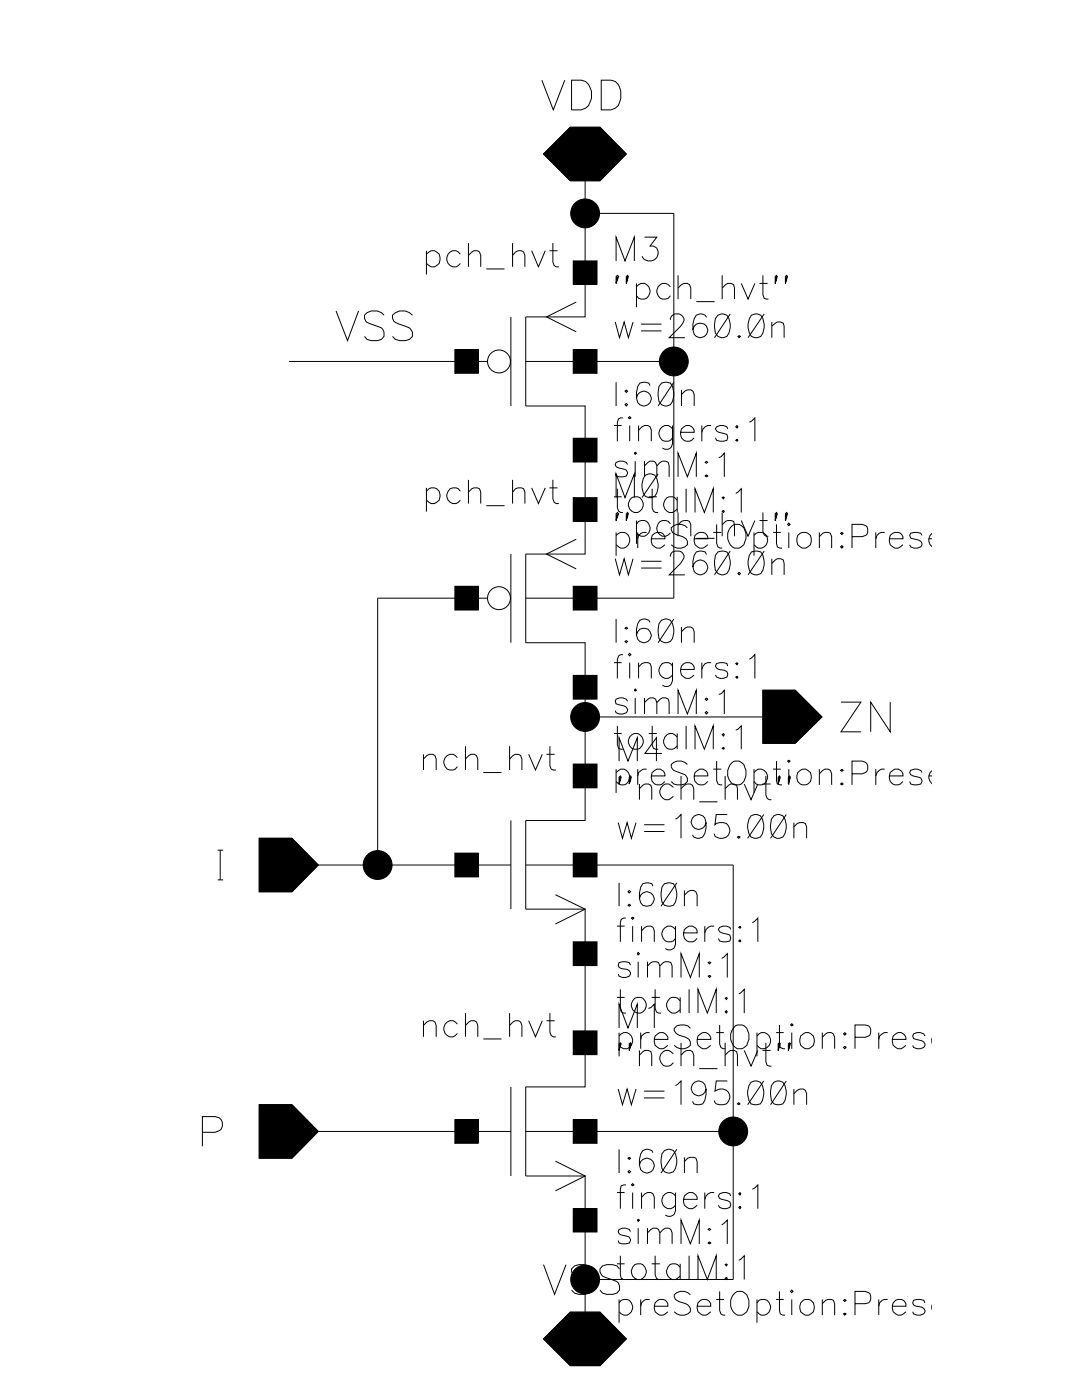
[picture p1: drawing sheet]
<svg xmlns="http://www.w3.org/2000/svg" width="216mm" height="279mm" viewBox="0 0 216 279" stroke-linecap="round" stroke-linejoin="round" font-family="sans-serif">
<g fill="none" stroke="#000" stroke-width=".2">
<path d="M108.1 16l2.3 5.9 2.3-5.9M114 16h2a2.82 2.82 0 0 1 2 3.6l-.6 1.5-.6 .5-.8 .3h-2zM120 16h1.9a2.34 2.34 0 0 1 2 2.2 3.4 3.4 0 0 1-1.1 3.4l-.9 .3h-1.9zM108.5 30.7l5.3-5.3h5.9l5.3 5.3-5.3 5.4h-5.9zM116.8 30.7v32.5h-11.9v17.8h11.9v29.6h-11.9v17.7h11.9v35.4h-11.9v17.7h11.9v35.5h-11.9v17.8h11.9v32.5M85.1 50.7a1.49 1.49 0 0 1 1.9-.6 1.49 1.49 0 0 1 .8 1.8 1.45 1.45 0 0 1-1.1 1.4 1.45 1.45 0 0 1-1.6-.7M85.1 50v4.8M91.9 50.7a1.56 1.56 0 0 0-2.5-.1 1.56 1.56 0 0 0 .4 2.4 1.34 1.34 0 0 0 2.1-.4M93.5 51l1.1-1h.7l.4 .3 .2 .7v2.3M93.5 48.5v4.8M97 53.7h3.7M102.3 51l.6-.7 .5-.3h.7l.4 .3 .2 .7v2.3"/>
<path d="M102.3 48.5v4.8M106.1 50l1.3 3.3 1.4-3.3M109.6 50h1.7M110.3 48.5v3.8l.3 .7 .4 .3h.5M114.4 52.1h4.7v4.6h-4.7zM116.8 42.6h17.7v76.8h-29.6M122.9 52.1v-4.8l1.8 4.8 1.9-4.8v4.8M123.2 55.2l-.3 1.4v-1.4l.3-.3 .2 .3-.5 1.4M125.2 55.2l-.2 1.4v-1.4l.2-.3 .2 .3-.4 1.4M127 57.2a1.56 1.56 0 0 1 2.4-.1 1.56 1.56 0 0 1-.4 2.4 1.49 1.49 0 0 1-2-.5M127 56.6v4.7M128.6 47.3h2.5l-1.4 1.8a1.49 1.49 0 0 1 1.7 1.4 1.49 1.49 0 0 1-1.4 1.6 1.54 1.54 0 0 1-1.9-1"/>
<path d="M133.8 57.2a1.56 1.56 0 0 0-2.4-.1 1.56 1.56 0 0 0 .3 2.4 1.49 1.49 0 0 0 2.1-.5M135.3 57.5l.7-.7 .5-.2h.7l.4 .2 .2 .7v2.2M135.3 54.9v4.8M144.1 57.5l1.1-.9h.7l.5 .2 .2 .7v2.2M144.1 54.9v4.8M147.9 56.6l1.4 3.1 1.3-3.1M151.6 56.6h1.6M152.2 54.9v3.9l.3 .7 .8 .2M154.9 55.2l-.2 1.4v-1.4l.2-.3 .2 .3-.4 1.4M157 55.2l-.3 1.4v-1.4l.3-.3 .1 .3-.4 1.4M57.7 72.1h39.5M67.1 62.1l2.2 5.9 2.2-5.9"/>
<path d="M76.6 62.9a2.53 2.53 0 0 0-3.9 0 1.38 1.38 0 0 0 1.1 1.7l1.7 .6a1.43 1.43 0 0 1 1.1 1.1 1.43 1.43 0 0 1-.5 1.4l-.8 .3h-1.2l-.9-.3-.5-.6M82.3 62.9a2.64 2.64 0 0 0-4 0 1.38 1.38 0 0 0 1.1 1.7l1.7 .6a1.59 1.59 0 0 1 1.2 1.9 2.64 2.64 0 0 1-4 0M90.8 69.8h4.6v4.7h-4.6zM101.9 63.2v17.8M104.9 72.1h29.6M114.4 69.8h4.7v4.7h-4.7zM115 60.3l-5.9 2.9 5.9 3M122.8 64.3l.8 3.1 .9-3.1 .9 3.1 .9-3.1M122.9 76.3v4.7M124.7 78.1l.3-.3 .2 .3-.2 .2zM127.9 64.7h4.1M127.9 66h4.1"/>
<path d="M129.7 77l-.2-.5-.7-.2-1.1 .2a4.3 4.3 0 0 0-.4 3.8 1.48 1.48 0 0 0 2.3 .1 1.48 1.48 0 0 0-.6-2.3 1.48 1.48 0 0 0-2 1.3M132 76.5l.7-.2 1.1 .2a3.7 3.7 0 0 1 0 4.3 1.53 1.53 0 0 1-2.3-.7l-.2-1.8 .2-1.2zM133.8 63.8a1.15 1.15 0 0 1 .8-1.1h1a1.24 1.24 0 0 1 .6 1.8l-2.7 2.9h3.2M134.5 76.3l-3.2 4.7M136 78.7l.7-.6 .5-.3h.6l.5 .3 .2 .6v2.3M136 77.8v3.2M138.9 60.2h3.7M141 63.3a1.37 1.37 0 0 0-2.1-.4 4.1 4.1 0 0 0-.4 3.8 1.48 1.48 0 0 0 2.2 .3 1.48 1.48 0 0 0 0-2.2 1.48 1.48 0 0 0-2.2 .3l-.2 .7M143.3 62.9a1.44 1.44 0 0 1 2.2 .7 3.7 3.7 0 0 1-.5 3.5 1.53 1.53 0 0 1-2.3-.6l-.1-1.8 .1-1.1zM145.7 62.7l-3.1 4.7M147.2 67.1l.3-.1 .2 .1-.2 .3zM149.9 62.9a1.51 1.51 0 0 1 2.3 .7 3.7 3.7 0 0 1-.4 3.5 1.51 1.51 0 0 1-2.3-.6 3.7 3.7 0 0 1 .4-3.6z"/>
<path d="M152.5 62.7l-3.2 4.7M154 65.1l1.1-.8h.7l.5 .2 .2 .6v2.3M154 64.3v3.1M85.1 98a1.48 1.48 0 0 1 1.8-.6 1.48 1.48 0 0 1 .9 1.7 1.45 1.45 0 0 1-1.1 1.4 1.45 1.45 0 0 1-1.6-.7M85.1 97.4v4.7M91.9 98a1.52 1.52 0 0 0-2.2-.4 1.52 1.52 0 0 0-.3 2.2 1.42 1.42 0 0 0 2.5 0M93.5 98.2l.6-.7 .5-.1h.7l.4 .1 .2 .7v2.3M93.5 95.8v4.7M102.3 98.2a1.59 1.59 0 0 1 2.2-.7l.2 .7v2.3M102.3 95.8v4.7M106.1 97.4l1.3 3.1 1.4-3.1M109.6 97.4h1.7"/>
<path d="M110.3 95.8v3.8l.3 .6 .4 .3h.5M114.4 99.3h4.7v4.8h-4.7zM114.4 87.5h4.7v4.7h-4.7zM122.5 99.1h1.5M122.5 84.9h1.5M122.9 99.3v-4.7l1.8 4.7 1.9-4.7v4.7M123.2 97.5v3.8l.2 .7 .5 .3h.4M124.3 83.4l-.9 .2-.2 .6v3.9M125 80.5l.2 .3-.2 .2-.3-.2zM125.2 92.7a1.6 1.6 0 0 0-2.3-.4l-.1 .4 .1 .4 2.1 .7 .2 .7-.2 .5-.7 .2-1.4-.2-.1-.5M125.6 83.1l.3 .3-.3 .2-.2-.2zM125.6 84.9v3.2"/>
<path d="M126.1 99.3a1.58 1.58 0 0 1 2.2 1.1 1.58 1.58 0 0 1-1.7 1.9 1.67 1.67 0 0 1-1.2-1.3 1.67 1.67 0 0 1 .7-1.7zM126.7 90.3l.3 .1-.3 .3-.1-.3zM126.7 92v3.2M127.4 85.9l.7-.7 .5-.3h.7l.4 .3 .3 .7v2.2M127.4 84.9v3.2M128.6 93l1.1-1h.7l.4 .3 .3 .7v2.2M128.6 92v3.2M128.8 94.8a1.51 1.51 0 0 1 2.3 .7 3.7 3.7 0 0 1-.5 3.6 1.51 1.51 0 0 1-2.2-.7 3.7 3.7 0 0 1 .4-3.6zM129.5 99.1h1.6M130.1 97.5v3.8l.3 .7 .4 .3h.5M131.1 93l1.1-1h.6l.6 .3 .1 .7v2.2M131.3 94.6l-3.2 4.7"/>
<path d="M134.2 84.9v3.7l-.3 .6a1.21 1.21 0 0 1-1.7 .2M134.2 85.6a1.56 1.56 0 0 0-2.4-.1 1.56 1.56 0 0 0 .4 2.4 1.44 1.44 0 0 0 2-.5M135.1 99.8a1.52 1.52 0 0 0-2.1-.4 1.52 1.52 0 0 0-.3 2.2 1.4 1.4 0 0 0 2.4 0M135.1 99.1v3.2M135.3 95.2v-4.8l1.9 4.8 1.7-4.8v4.8M135.8 86.3h2.7a1.35 1.35 0 0 0-1-1.4 1.35 1.35 0 0 0-1.5 .7 1.58 1.58 0 0 0 .1 1.9 1.58 1.58 0 0 0 1.9 .4l.5-.5M136.9 97.5v4.8M140 84.9v3.2M140.7 95l.3-.3 .2 .3-.2 .2zM141 92l.2 .3-.2 .2-.3-.2zM141.9 84.9a1.59 1.59 0 0 0-1.9 1.4M143.4 91.4l.5-.3 .6-.7v4.8"/>
<path d="M144.1 99.3l.3-.2 .1 .2-.1 .3zM145.2 85.6l-.2-.4a1.6 1.6 0 0 0-2.3 .4l.3 .4 .4 .3 1.6 .4 .2 .5-.2 .7-.6 .2-1.4-.2-.3-.5M146.8 98.5l1.1-1v4.8M147.1 84.9l.1 .3-.1 .2-.3-.2zM147.1 87.6l.1 .3-.1 .2-.3-.2zM149.5 84.2l.4-.1 .7-.7v4.7M90.8 117h4.6v4.8h-4.6zM97 100.9h3.7M97.2 119.4h-21.8v53.2M101.9 110.6v17.7M114.4 117h4.7v4.8h-4.7zM115 107.6l-5.9 3 5.9 2.9"/>
<path d="M122.8 111.5l.8 3.2 .9-3.2 .9 3.2 .9-3.2M122.9 106.8a1.58 1.58 0 0 1 2.7 .5 1.58 1.58 0 0 1-1.7 2.1l-1-.7M122.9 106.3v4.6M123.2 102.5l-.3 1.4v-1.4l.3-.2 .2 .2-.5 1.4M125.2 102.5l-.2 1.4v-1.4l.2-.2 .2 .2-.4 1.4M127 104.6a1.52 1.52 0 0 1 2.2-.5 1.52 1.52 0 0 1 .3 2.2 1.4 1.4 0 0 1-2.5 0M127 103.9v4.6M127.3 106.3v3.1M127.9 112h4.1M127.9 113.4h4.1M129 106.3a1.43 1.43 0 0 0-1.7 1.2M130 107.5h2.7a1.39 1.39 0 0 0-1.7-1.3 1.39 1.39 0 0 0-1 1.8 1.45 1.45 0 0 0 1.1 1.4 1.45 1.45 0 0 0 1.6-.7"/>
<path d="M133.8 111.1a1 1 0 0 1 .8-1.1h1a1.12 1.12 0 0 1 .6 1.8l-.4 .6-2.3 2.3h3.2M133.8 104.6a1.52 1.52 0 0 0-2.2-.5 1.52 1.52 0 0 0-.3 2.2 1.4 1.4 0 0 0 2.5 0M135.3 104.7a1.71 1.71 0 0 1 2.3-.6l.2 .6v2.3M135.3 102.3v4.7M137.2 105.3a2.16 2.16 0 0 0-3.3 0 1.21 1.21 0 0 0 1 1.4 2.49 2.49 0 0 1 2.3 1.3v.7a2.16 2.16 0 0 1-3.3 0M138.5 107.5h2.7a1.39 1.39 0 0 0-1.6-1.3 1.39 1.39 0 0 0-1.1 1.8 1.45 1.45 0 0 0 1.1 1.4 1.45 1.45 0 0 0 1.6-.7M138.7 102.3v-4.8l1.8 4.8 1.8-4.8v4.8M138.9 107.4h3.7M141 110.7l-.3-.5-.7-.2-1.1 .2a4.3 4.3 0 0 0-.4 3.8 1.48 1.48 0 0 0 2.4 .1 1.48 1.48 0 0 0-.6-2.3 1.48 1.48 0 0 0-2 1.3M142.3 106.3h1.6M143 104.6v3.9l.3 .6 .4 .3h.4M143.3 110.2l.6-.2 1.1 .2a3.7 3.7 0 0 1 0 4.3 1.53 1.53 0 0 1-2.3-.7l-.1-1.8 .1-1.2z"/>
<path d="M144.1 104.7a1.67 1.67 0 0 1 2.3-.6l.2 .6v2.3M144.1 102l.3-.1 .1 .1-.1 .3zM144.1 102.3v4.7M145.7 105.3l.4-.4a1.82 1.82 0 0 1 2.7 1.5v1.1l-.2 .7a1.61 1.61 0 0 1-1.6 1.3 1.61 1.61 0 0 1-1.5-1.3 2.66 2.66 0 0 1 .2-2.9zM145.7 110l-3.1 4.7M147.2 114.5l.3-.3 .2 .3-.2 .2zM147.9 103.9l1.4 3.1 1.3-3.1M149.9 110.2l.7-.2 1.2 .2a3.7 3.7 0 0 1 0 4.3 1.51 1.51 0 0 1-2.3-.7 3.9 3.9 0 0 1 .4-3.6zM150.5 106.8a1.54 1.54 0 0 1 2.1-.2 1.54 1.54 0 0 1 .3 2 1.54 1.54 0 0 1-2 .5l-.4-.4M150.5 106.3v4.6M151.6 103.9h1.6M152.2 102.3v3.8l.3 .7 .4 .2h.4"/>
<path d="M152.5 110l-3.2 4.7M154 112.4l1.1-.9h.7l.5 .3 .2 .6v2.3M154 111.5v3.2M154.3 106.3h1.5M154.9 102.5l-.2 1.4v-1.4l.2-.2 .2 .2-.4 1.4M154.9 104.6v3.9l.2 .6 .5 .3h.4M157 102.5l-.3 1.4v-1.4l.3-.2 .1 .2-.4 1.4M157.1 104.6l.3-.2 .2 .2-.2 .3zM157.4 106.3v3.1M159.2 106.8a1.51 1.51 0 0 1 1.8-.5 1.51 1.51 0 0 1 .9 1.7 1.47 1.47 0 0 1-1.7 1.4 1.47 1.47 0 0 1-1.2-1.9zM163.5 107.1l.7-.7 .4-.1h.7l.4 .1 .2 .7v2.3M163.5 106.3v3.1"/>
<path d="M167.7 106.4l.3-.1 .2 .1-.2 .3zM167.7 109.1l.3-.2 .2 .2-.2 .3zM170 107.1h2l.7-.3a1.24 1.24 0 0 0 .4-1.3 1.24 1.24 0 0 0-1.1-.9h-2v4.8M174.8 106.3v3.1M176.5 106.3a1.43 1.43 0 0 0-1.7 1.2M177.5 107.5h2.7a1.39 1.39 0 0 0-1.7-1.3 1.39 1.39 0 0 0-1 1.8 1.45 1.45 0 0 0 1.1 1.4 1.45 1.45 0 0 0 1.6-.7M184 106.8l-.3-.4-.7-.1-1.3 .1-.2 .4 .2 .6 1.6 .4 .4 .2 .3 .7a1.6 1.6 0 0 1-2.3 .4l-.2-.4M185.3 107.5h.7M186 106.5a1.65 1.65 0 0 0 0 2.6M114.4 134.8h4.7v4.7h-4.7zM122.5 132.2h1.5M122.9 123.5v4.8"/>
<path d="M124.3 130.6h-.4l-.5 .3-.2 .7v3.8M124.7 125.4l.3-.3 .2 .3-.2 .2zM124.7 128l.3-.2 .2 .2-.2 .3zM125.2 140a1.6 1.6 0 0 0-2.3-.5l-.1 .5 .1 .5 1.6 .4 .5 .2 .2 .7a1.6 1.6 0 0 1-2.3 .4l-.1-.4M125.6 130.4l.3 .2-.3 .3-.2-.3zM125.6 132.2v3.2M126.7 137.5l.3 .3-.3 .1-.1-.1zM126.7 139.3v3.2M127.4 133.1a1.71 1.71 0 0 1 2.3-.7l.3 .7v2.3M127.4 132.2v3.2M128.6 139.3v3.2M129.7 124.2a1.37 1.37 0 0 0-2-.4 4.1 4.1 0 0 0-.4 3.8 1.46 1.46 0 0 0 2.2 .3 1.46 1.46 0 0 0 0-2.2 1.46 1.46 0 0 0-2.2 .4l-.3 .6"/>
<path d="M132 123.8a1.44 1.44 0 0 1 2.2 .7 3.7 3.7 0 0 1-.4 3.5 1.58 1.58 0 0 1-2.3-.6l-.2-1.8 .2-1.1zM134.2 132.2v3.6l-.3 .7-.5 .5h-.7l-.5-.3M134.2 132.9a1.52 1.52 0 0 0-2.2-.4 1.52 1.52 0 0 0-.3 2.2 1.42 1.42 0 0 0 2.5 0M134.5 123.5l-3.2 4.8M135.8 133.6h2.7a1.39 1.39 0 0 0-1.6-1.4 1.39 1.39 0 0 0-1.1 1.8 1.45 1.45 0 0 0 1.1 1.4 1.45 1.45 0 0 0 1.6-.7M136 126.1l.7-.7 .5-.3h.6l.5 .3 .2 .7v2.2M136 125.1v3.2M140 132.2v3.2M140.7 139.5l.3-.2 .2 .2-.2 .3zM141.9 132.2a1.46 1.46 0 0 0-1.9 1.4M143.4 138.6l.5-.2 .6-.6v4.7M145.2 132.9l-.2-.5-.6-.2-1.4 .2-.3 .5 .3 .4 .4 .3 1.1 .2 .5 .2 .2 .5-.2 .6a1.6 1.6 0 0 1-2.3-.4"/>
<path d="M146.8 132.4l.3-.2 .1 .2-.1 .3zM146.8 135.1l.3-.1 .1 .1-.1 .3zM149.5 131.6l1.1-1v4.8M152.2 137.8h6.5l5.3 5.3-5.3 5.2h-6.5zM84.5 151.5l.7-.7 .5-.3h.7l.4 .3 .2 .7v2.2M84.5 150.5v3.2M91.3 151.2a1.56 1.56 0 0 0-2.5-.1 1.56 1.56 0 0 0 .4 2.4 1.44 1.44 0 0 0 2.1-.5M92.9 151.5l1.1-1h.7l.4 .3 .2 .7v2.2M92.9 148.9v4.8M96.4 154.2h3.7M101.7 151.5l1.1-1h.7l.4 .3 .2 .7v2.2M101.7 148.9v4.8"/>
<path d="M105.5 150.5l1.3 3.2 1.4-3.2M109.1 150.5h1.6M109.7 148.9v3.9l.3 .7 .9 .2M114.4 152.5h4.7v4.7h-4.7zM116.8 143.1h41.3M122.5 146.4h1.5M122.9 154.2a1.56 1.56 0 0 1 2.5-.1 1.56 1.56 0 0 1-.4 2.4 1.49 1.49 0 0 1-2.1-.5M122.9 153.5v4.7M123.2 144.9v3.8l.2 .7 .9 .1M123.5 151.9v-4.7l1.8 4.7 1.9-4.7v4.7M123.8 155.1l-.3 1.4v-1.4l.3-.2 .2 .2-.5 1.4M125.6 147.1a1.56 1.56 0 0 1 2.5-.1 1.56 1.56 0 0 1-.4 2.4 1.56 1.56 0 0 1-2-.3 1.56 1.56 0 0 1-.1-2z"/>
<path d="M125.8 155.1l-.2 1.4v-1.4l.2-.2 .2 .2-.4 1.4M127.3 153.5v3.1M127.6 157.4l1.1-.9h.7l.5 .2 .1 .7v2.2M127.6 156.5v3.1M128.6 140.2l1.1-.9h.7l.4 .2 .3 .7v2.3M129 153.5a1.57 1.57 0 0 0-1.7 1.4M129.5 146.4h1.6M130 154.9h2.7a1.35 1.35 0 0 0-1-1.4 1.35 1.35 0 0 0-1.6 .7 1.58 1.58 0 0 0 .2 1.9 1.58 1.58 0 0 0 1.9 .4l.5-.5M130.1 144.9v3.8l.3 .7 .9 .1M131.1 140.2l1.1-.9h.6l.6 .2 .1 .7v2.3M132.1 150.4h-3.4l2.3-3.2v4.7M134.4 157.1a1.53 1.53 0 0 0-2.4-.1 1.53 1.53 0 0 0 .3 2.3 1.37 1.37 0 0 0 2.1-.4"/>
<path d="M135.1 147.1a1.56 1.56 0 0 0-2.4-.1 1.56 1.56 0 0 0 .4 2.4 1.49 1.49 0 0 0 2-.6M135.1 146.4v3.1M135.3 142.5v-4.7l1.9 4.7 1.7-4.7v4.7M135.9 157.4l.7-.7 .5-.2h.7l.4 .2 .2 .7v2.2M135.9 154.9v4.7M136.9 144.9v4.6M137.2 152.6a2.16 2.16 0 0 0-3.3 0 1.21 1.21 0 0 0 1 1.3l1.3 .5a1.26 1.26 0 0 1 1 1.6 2.16 2.16 0 0 1-3.3 0M138.5 154.9h2.7a1.35 1.35 0 0 0-1-1.4 1.35 1.35 0 0 0-1.5 .7 1.58 1.58 0 0 0 .1 1.9 1.58 1.58 0 0 0 1.9 .4l.5-.5M138.7 149.5v-4.6l1.8 4.6 1.8-4.6v4.6M140.7 142.2l.3-.2 .2 .2-.2 .3zM142.3 153.5h1.6M143 151.9v3.9l.3 .7 .8 .1"/>
<path d="M144.1 146.6l.3-.2 .1 .2-.1 .3zM144.4 149.1l.1 .3-.1 .1-.3-.1zM144.7 157.4l1.1-.9h.7l.5 .2 .2 .7v2.2M144.7 154.9v4.7M145.7 152.6l.4-.5a1.6 1.6 0 0 1 2.3 .5 3 3 0 0 1-.5 3.9l-.4 .1h-.9a2.71 2.71 0 0 1-.9-4zM146.8 145.7l.4-.2 .7-.6v4.6M148.5 156.5l1.4 3.1 1.3-3.1M150.5 154.2a1.56 1.56 0 0 1 2.4-.1 1.56 1.56 0 0 1-.4 2.4 1.44 1.44 0 0 1-2-.5M150.5 153.5v4.7M152.1 156.5h1.7M152.8 154.9v3.8l.3 .6 .4 .3h.4M154.3 153.5h1.5"/>
<path d="M154.9 151.9v3.9l.2 .7 .9 .1M155.5 155.1l-.2 1.4v-1.4l.2-.2 .2 .2-.4 1.4M157.1 151.9l.3-.2 .2 .2-.2 .2zM157.4 153.5v3.1M157.6 155.1l-.3 1.4v-1.4l.3-.2 .1 .2-.4 1.4M159.2 154.2a1.56 1.56 0 0 1 2.4-.1 1.56 1.56 0 0 1-.4 2.4 1.48 1.48 0 0 1-1.6-.1 1.48 1.48 0 0 1-.6-1.5zM163.5 154.4l1.1-.9h.7l.4 .3 .2 .6v2.2M163.5 153.5v3.1M167.7 153.8l.3-.3 .2 .3-.2 .1zM167.7 156.5l.3-.3 .2 .3-.2 .1zM167.8 140.1h4l-4 5.9h4M170 154.4h2l.7-.2a1.29 1.29 0 0 0 .4-1.4 1.29 1.29 0 0 0-1.1-.9h-2v4.7"/>
<path d="M174.8 153.5v3.1M176.5 153.5a1.57 1.57 0 0 0-1.7 1.4M177.5 154.9h2.7a1.35 1.35 0 0 0-1-1.4 1.35 1.35 0 0 0-1.6 .7 1.58 1.58 0 0 0 .2 1.9 1.58 1.58 0 0 0 1.9 .4l.5-.5M177.6 140.1v5.9l-3.9-5.9v5.9M184 154.2a1.6 1.6 0 0 0-2.3-.4l-.2 .4 .2 .4 2 .7 .3 .7-.3 .5-.7 .1-1.3-.1-.2-.5M185.3 154.9h.7M186 153.8a1.64 1.64 0 0 0 0 2.6M43.4 169.7h1.1M43.4 175.6h1.1M43.9 169.7v5.9M51.7 167.3h6.6l5.2 5.3-5.2 5.4h-6.6zM63.5 172.6h38.4"/>
<path d="M90.8 170.3h4.6v4.7h-4.6zM101.9 163.7v17.7M104.9 172.6h41.4v82.8h-29.5M110.8 178.6l6 2.8-6 3M114.4 170.3h4.7v4.7h-4.7zM123.4 164.2l.8 3.1 .9-3.1 .9 3.1 .9-3.1M123.5 176.2v4.6M125.6 177.7l.2 .3-.2 .2-.3-.2zM128.5 164.6h4.1M128.5 165.9h4.1M130.3 176.9l-.3-.5-.6-.2-1.1 .2a4.2 4.2 0 0 0-.5 3.8 1.46 1.46 0 0 0 2.2 .3 1.46 1.46 0 0 0 0-2.2 1.46 1.46 0 0 0-2.2 .3l-.2 .7M132.6 176.4l.7-.2 1.1 .2a3.7 3.7 0 0 1 0 4.3 1.71 1.71 0 0 1-2.3-.7l-.2-1.8 .2-1.2z"/>
<path d="M134.8 163.5l1.1-.9v4.7M135 176.2l-3.1 4.6M136.6 178.6l.6-.6 .6-.3h.6l.5 .3 .2 .6v2.2M136.6 177.7v3.1M139.5 160h3.7M140.9 164.2a1.48 1.48 0 0 1-2 1.3 1.48 1.48 0 0 1-.7-2.4 1.48 1.48 0 0 1 2.4 .1 4.1 4.1 0 0 1-.4 3.8 1.37 1.37 0 0 1-2-.4M145.1 162.6h-2.2l-.2 2a2.2 2.2 0 0 1 2.2-.3 1.72 1.72 0 0 1 .3 2.6 1.72 1.72 0 0 1-2.5 0l-.2-.5M147.2 167l.2-.1 .3 .1-.3 .3zM149.9 162.8a1.51 1.51 0 0 1 2.2 .7 3.7 3.7 0 0 1-.4 3.5 1.51 1.51 0 0 1-2.3-.6 3.7 3.7 0 0 1 .5-3.6zM152.4 162.6l-3.2 4.7M154.4 162.8a1.44 1.44 0 0 1 2.2 .7 3.7 3.7 0 0 1-.4 3.5 1.51 1.51 0 0 1-2.3-.6l-.1-1.8 .1-1.1zM156.9 162.6l-3.1 4.7"/>
<path d="M158.4 165a1.71 1.71 0 0 1 2.3-.7l.3 .7v2.3M158.4 164.2v3.1M114.4 188h4.7v4.7h-4.7zM123.1 199.1h1.5M123.1 184.8h1.5M123.8 197.4v3.9l.2 .6 .5 .3h.4M124.9 183.2h-.4l-.5 .3-.2 .6v3.9M125.6 180.4l.2 .3-.2 .1-.3-.1zM125.8 192.6l-.2-.5-.7-.2-1.4 .2-.1 .5 .1 .4 .5 .3 1.1 .2 .5 .2 .2 .7a1.6 1.6 0 0 1-2.3 .4l-.1-.4M126 183.2l.2-.2 .3 .2-.3 .3zM126.2 184.8v3.2M126.7 199.2a1.58 1.58 0 0 1 2.3 1.2 1.58 1.58 0 0 1-1.8 1.8 1.67 1.67 0 0 1-1.2-1.3 1.67 1.67 0 0 1 .7-1.7z"/>
<path d="M127.3 190.1l.3 .2-.3 .3-.1-.3zM127.3 191.9v3.2M128 185.8l.7-.7 .5-.3h.7l.4 .3 .3 .7v2.2M128 184.8v3.2M129.2 192.8l.7-.7 .4-.2h.7l.4 .2 .3 .7v2.3M129.2 191.9v3.2M130 199.1h1.7M130.7 197.4v3.9l.3 .6 .4 .3h.5M131.7 192.8l.6-.7 .5-.2h.6l.5 .2 .2 .7v2.3M134.8 184.8v3.7l-.3 .6a1.26 1.26 0 0 1-1.7 .2M134.8 185.5a1.55 1.55 0 0 0-2.7 .4 1.55 1.55 0 0 0 1.8 2.1l.5-.2 .4-.5M135.7 199.7a1.52 1.52 0 0 0-2.2-.4 1.52 1.52 0 0 0-.2 2.2 1.4 1.4 0 0 0 2.4 0"/>
<path d="M135.7 199.1v3.1M135.9 195.1v-4.8l1.9 4.8 1.7-4.8v4.8M136.4 186.2h2.7a1.35 1.35 0 0 0-1-1.4 1.35 1.35 0 0 0-1.5 .7 1.58 1.58 0 0 0 .1 1.9 1.58 1.58 0 0 0 1.9 .4l.5-.5M137.5 197.4v4.8M140.6 184.8v3.2M141.3 192.1l.3-.2 .2 .2-.2 .3zM141.3 194.8l.3-.2 .2 .2-.2 .3zM142.5 184.8a1.59 1.59 0 0 0-1.9 1.4M144 191.3l1.1-1v4.8M144.7 199.2l.2-.1 .2 .1-.2 .3zM145.8 185.5l-.2-.4a1.6 1.6 0 0 0-2.3 .4l.3 .4 .4 .3 1.6 .4 .2 .5-.2 .7-.7 .2-1.3-.2-.3-.5M147.4 198.4l1.1-1v4.8"/>
<path d="M147.4 185.1l.3-.3 .1 .3-.1 .2zM147.4 187.8l.3-.3 .1 .3-.1 .2zM150.1 184.1l1.1-.9v4.8M84.5 204.6l.7-.6 .5-.3h.7l.4 .3 .2 .6v2.3M84.5 203.7v3.2M91.3 204.4a1.56 1.56 0 0 0-2.5-.1 1.56 1.56 0 0 0 .4 2.4 1.34 1.34 0 0 0 2.1-.5M92.9 204.6l1.1-.9h.7l.4 .3 .2 .6v2.3M92.9 202.2v4.7M96.4 207.3h3.7M101.7 204.6l1.1-.9h.7l.4 .3 .2 .6v2.3M101.7 202.2v4.7M101.9 216.9v17.8"/>
<path d="M105.5 203.7l1.3 3.2 1.4-3.2M109.1 203.7h1.6M109.7 202.2v3.8l.3 .7 .4 .2h.5M114.4 205.7h4.7v4.8h-4.7zM123.4 217.3l.8 3.2 .9-3.2 .9 3.2 .9-3.2M123.5 206.8a1.56 1.56 0 0 1 2.5-.2 1.56 1.56 0 0 1-.4 2.4 1.37 1.37 0 0 1-2.1-.4M123.5 205.1v-4.7l1.8 4.7 1.9-4.7v4.7M123.5 206.1v4.7M123.8 208.3l-.3 1.3v-1.3l.3-.2 .2 .2-.5 1.3M125.8 208.3l-.2 1.3v-1.3l.2-.2 .2 .2-.4 1.3M127.6 210.6l1.1-1h.7l.5 .3 .1 .7v2.2M127.6 209.6v3.2"/>
<path d="M127.8 206.1v3.2M128.5 217.8h4.1M128.5 219.1h4.1M129.4 201.3l.5-.2 .7-.7v4.7M129.6 206.1a1.57 1.57 0 0 0-1.8 1.3M130.6 207.4h2.7a1.35 1.35 0 0 0-1-1.3 1.35 1.35 0 0 0-1.6 .7 1.84 1.84 0 0 0 1 2.5h.6l1-.7M134.4 210.3a1.56 1.56 0 0 0-2.5-.1 1.56 1.56 0 0 0 .4 2.4 1.49 1.49 0 0 0 2.1-.5M134.8 216.7l1.1-1v4.8M135.9 210.6l.7-.7 .5-.3h.7l.4 .3 .2 .7v2.2M135.9 208.1v4.7M137.8 205.2a2.16 2.16 0 0 0-3.3 0 1.38 1.38 0 0 0 1 1.4 2.49 2.49 0 0 1 2.3 1.3v.7a2.16 2.16 0 0 1-3.3 0M139.1 207.4h2.7a1.35 1.35 0 0 0-1-1.3 1.35 1.35 0 0 0-1.5 .7 1.84 1.84 0 0 0 .9 2.5h.7l.9-.7"/>
<path d="M139.3 202.2v-4.8l1.8 4.8 1.8-4.8v4.8M139.5 213.3h3.7M140.9 217.3a1.48 1.48 0 0 1-2 1.3 1.48 1.48 0 0 1-.7-2.3 1.48 1.48 0 0 1 2.4 .1 4.3 4.3 0 0 1-.4 3.9l-.7 .2-1.1-.2-.2-.5M142.9 206.1h1.5M143.6 204.6v3.8l.2 .6 .5 .3h.4M144.7 210.6l1.1-1h.7l.5 .3 .2 .7v2.2M144.7 208.1v4.7M144.9 201.7l.2 .2-.2 .3-.2-.3zM145.1 215.7h-2.2l-.2 2.1a1.71 1.71 0 0 1 2.5 0 1.71 1.71 0 0 1-.3 2.5 2.2 2.2 0 0 1-2.2-.3l-.2-.4M146.7 204.7a1.66 1.66 0 0 1 2.5 1 2.79 2.79 0 0 1-.7 3.3l-.4 .3a1.71 1.71 0 0 1-2-1.2 2.79 2.79 0 0 1 .6-3.4zM148.5 209.6l1.4 3.2 1.3-3.2M149.9 216a1.51 1.51 0 0 1 2.2 .7 3.9 3.9 0 0 1-.4 3.6l-.7 .2-1.1-.2a3.7 3.7 0 0 1 0-4.3z"/>
<path d="M151 206.8a1.56 1.56 0 0 1 2.5-.2 1.56 1.56 0 0 1-.4 2.4 1.34 1.34 0 0 1-2.1-.4M151 206.1v4.7M152.1 209.6h1.7M152.4 215.7l-3.2 4.8M152.8 208.1v3.8l.3 .7 .8 .2M154.4 216a1.44 1.44 0 0 1 2.2 .7 3.9 3.9 0 0 1-.4 3.6 1.67 1.67 0 0 1-2.3-.7l-.1-1.8 .1-1.1zM154.9 206.1h1.5M155.5 208.3l-.2 1.3v-1.3l.2-.2 .2 .2-.4 1.3M155.5 204.6v3.8l.2 .6 .5 .3h.4M156.9 215.7l-3.1 4.8M157.6 208.3l-.3 1.3v-1.3l.3-.2 .1 .2-.4 1.3M158 204.3l.2 .3-.2 .1-.3-.1z"/>
<path d="M158 206.1v3.2M158.4 218.3l.7-.7 .5-.3h.7l.4 .3 .3 .7v2.2M158.4 217.3v3.2M159.8 206.8a1.49 1.49 0 0 1 1.8-.6 1.49 1.49 0 0 1 .9 1.7 1.47 1.47 0 0 1-1.7 1.4 1.47 1.47 0 0 1-1.2-1.9zM164.1 207l1.1-.9h.7l.4 .2 .2 .7v2.3M164.1 206.1v3.2M168.6 206.1l.2 .2-.2 .3-.3-.3zM168.6 208.8l.2 .2-.2 .3-.3-.3zM170.6 207h2l.7-.2a1.23 1.23 0 0 0 .4-1.4 1.23 1.23 0 0 0-1.1-.8h-2v4.7M175.3 206.1v3.2M177.1 206.1a1.57 1.57 0 0 0-1.8 1.3M178.1 207.4h2.7a1.35 1.35 0 0 0-1-1.3 1.35 1.35 0 0 0-1.6 .7 1.84 1.84 0 0 0 1 2.5h.6l1-.7"/>
<path d="M184.6 206.8a1.6 1.6 0 0 0-2.3-.5l-.2 .5 .2 .5 1.6 .4 .4 .2 .3 .7a1.6 1.6 0 0 1-2.3 .4l-.2-.4M185.9 207.4h.1M186 207.2v.9M40.4 226h2.5l.9-.4a1.54 1.54 0 0 0 .6-1.7 1.54 1.54 0 0 0-1.5-1.1h-2.5v6M51.7 220.5h6.6l5.2 5.3-5.2 5.3h-6.6zM63.5 225.8h38.4M90.8 223.4h4.6v4.8h-4.6zM104.9 225.8h41.4M110.8 231.7l6 3-6 3M114.4 223.4h4.7v4.8h-4.7zM123.1 238h1.5M123.5 229.4v4.7"/>
<path d="M124.9 236.5l-.9 .1-.2 .7v3.9M125.3 231.1l.3-.1 .2 .1-.2 .3zM125.6 233.6l.2 .2-.2 .3-.3-.3zM126.2 236.2l.3 .3-.3 .1-.2-.1zM126.2 238v3.2M128 238.9l.7-.6 .5-.3h.7l.4 .3 .3 .6v2.3M128 238v3.2M130.3 230a1.37 1.37 0 0 0-2-.4 4.1 4.1 0 0 0-.5 3.8 1.48 1.48 0 0 0 2.4 .1 1.48 1.48 0 0 0-.6-2.3 1.48 1.48 0 0 0-2 1.3M132.6 229.6a1.44 1.44 0 0 1 2.2 .7 3.7 3.7 0 0 1-.4 3.5 1.53 1.53 0 0 1-2.3-.6l-.2-1.8 .2-1.1zM134.8 238v3.6l-.3 .7a1.26 1.26 0 0 1-1.7 .2M134.8 238.7a1.56 1.56 0 0 0-2.4-.1 1.56 1.56 0 0 0 .4 2.4 1.37 1.37 0 0 0 2-.5M135 229.4l-3.1 4.7"/>
<path d="M136.4 239.4h2.7a1.35 1.35 0 0 0-1-1.4 1.35 1.35 0 0 0-1.5 .7 1.84 1.84 0 0 0 .9 2.5h.7l.9-.7M136.6 231.8a1.71 1.71 0 0 1 2.3-.7l.2 .7v2.3M136.6 231v3.1M140.6 238v3.2M142.5 238a1.59 1.59 0 0 0-1.9 1.4M145.8 238.7l-.2-.4a1.6 1.6 0 0 0-2.3 .4l.3 .5 2 .7 .2 .4-.2 .7a1.6 1.6 0 0 1-2.3-.5M147.4 238.3l.3-.3 .1 .3-.1 .2zM147.4 220l.3 .3-.3 .2-.2-.2zM150.1 237.3l.4-.1 .7-.7v4.7M108.5 252.4l2.2 5.9 2.2-5.9M114.4 241.2h4.7v4.7h-4.7zM118 253.2a2.64 2.64 0 0 0-4 0 1.68 1.68 0 0 0 1.2 1.7l1.7 .6a1.48 1.48 0 0 1 1.1 2 2.64 2.64 0 0 1-4 0"/>
<path d="M123.1 252.2h1.5M123.5 259.3v4.7M123.6 253.2l-.5-.6-.8-.2h-1.2l-.9 .2-.5 .6a1.51 1.51 0 0 0 1.1 1.7l1.7 .6a1.43 1.43 0 0 1 1.1 1.1 1.43 1.43 0 0 1-.5 1.5l-.8 .2h-1.2l-.9-.2-.5-.6M123.8 250.6v3.8l.2 .7 .5 .3h.4M125.8 245.8a1.6 1.6 0 0 0-2.3-.4l-.1 .4 .1 .4 .5 .3 1.6 .4 .2 .7-.2 .5-.7 .1-1.4-.1-.1-.5M126.7 252.4a1.58 1.58 0 0 1 2.2 1.1 1.58 1.58 0 0 1-1.7 1.9 1.67 1.67 0 0 1-1.2-1.4 1.67 1.67 0 0 1 .7-1.6zM127.2 243.5l.1-.2 .3 .2-.3 .3zM127.3 245.1v3.1M127.8 259.3v3.2M129.2 246l1.1-.9h.7l.4 .3 .3 .6v2.2M129.2 245.1v3.1M129.6 259.3a1.43 1.43 0 0 0-1.8 1.4"/>
<path d="M130 252.2h1.7M130.7 250.6v3.8l.3 .7 .4 .3h.5M131.7 246l1.1-.9h.6l.5 .3 .2 .6v2.2M135.7 252.9a1.52 1.52 0 0 0-2.2-.4 1.52 1.52 0 0 0-.2 2.2 1.4 1.4 0 0 0 2.4 0M135.7 252.2v3.2M135.9 248.2v-4.7l1.9 4.7 1.7-4.7v4.7M137.5 250.6v4.8M137.8 258.4a2.16 2.16 0 0 0-3.3 0 1.21 1.21 0 0 0 1 1.4 2.49 2.49 0 0 1 2.3 1.3v.7a2.16 2.16 0 0 1-3.3 0M139.3 255.4v-4.8l1.8 4.8 1.8-4.8v4.8M141.3 245.4l.3-.3 .2 .3-.2 .1zM141.3 248.1l.3-.3 .2 .3-.2 .1zM142.9 259.3h1.5"/>
<path d="M143.6 257.7v3.8l.2 .7 .5 .3h.4M144 244.4l1.1-.9v4.7M144.7 252.4l.2-.2 .2 .2-.2 .2zM144.7 255.1l.2-.2 .2 .2-.2 .3zM146.3 258.4l.4-.4a1.82 1.82 0 0 1 2.7 1.5 2.69 2.69 0 0 1-1.3 3 1.95 1.95 0 0 1-2.3-1.8v-1.2zM147.4 251.5l1.1-.9v4.8M147.4 241l.3-.3 .1 .3-.1 .2zM151 259.3v4.7M154.9 259.3h1.5M155.5 257.7v3.8l.2 .7 .5 .3h.4M158 257.5l.2 .2-.2 .3-.3-.3zM158 259.3v3.2"/>
<path d="M164.1 259.3v3.2M168.3 259.5l.3-.2 .2 .2-.2 .3zM175.3 259.3v3.2M177.1 259.3a1.43 1.43 0 0 0-1.8 1.4M108.5 267.2l5.3-5.3h5.9l5.3 5.3-5.3 5.3h-5.9zM123.5 260a1.52 1.52 0 0 1 2.2-.4 1.52 1.52 0 0 1 .3 2.2 1.4 1.4 0 0 1-2.5 0M130.6 260.7h2.7a1.39 1.39 0 0 0-1.6-1.4 1.39 1.39 0 0 0-1.1 1.8 1.45 1.45 0 0 0 1.1 1.4 1.45 1.45 0 0 0 1.6-.7M139.1 260.7h2.7a1.39 1.39 0 0 0-1.6-1.4 1.39 1.39 0 0 0-1.1 1.8 1.45 1.45 0 0 0 1.1 1.4 1.45 1.45 0 0 0 1.6-.7M151 260a1.52 1.52 0 0 1 2.2-.4 1.52 1.52 0 0 1 .3 2.2 1.42 1.42 0 0 1-2.5 0M159.8 260a1.48 1.48 0 0 1 1.8-.6 1.48 1.48 0 0 1 .9 1.7 1.46 1.46 0 0 1-1.7 1.4 1.46 1.46 0 0 1-1.2-1.8zM164.1 260.2l.7-.7 .4-.2h.7l.4 .2 .2 .7v2.3M168.3 262.2l.3-.2 .2 .2-.2 .3z"/>
<path d="M170.6 260.2h2l.7-.2a1.29 1.29 0 0 0 .4-1.4 1.29 1.29 0 0 0-1.1-.9h-2v4.8M178.1 260.7h2.7a1.39 1.39 0 0 0-1.6-1.4 1.39 1.39 0 0 0-1.1 1.8 1.45 1.45 0 0 0 1.1 1.4 1.45 1.45 0 0 0 1.6-.7M184.6 260l-.3-.5-.7-.2-1.3 .2-.2 .5 .2 .4 .5 .3 1.1 .2 .4 .2 .3 .7a1.6 1.6 0 0 1-2.3 .4l-.2-.4M185.9 260.7h.1M186 260.5v.8"/>
<circle cx="116.8" cy="42.6" r="2.88"/>
<circle cx="99.6" cy="72.1" r="2.29"/>
<circle cx="134.5" cy="72.1" r="2.88"/>
<circle cx="99.6" cy="119.4" r="2.29"/>
<circle cx="116.8" cy="143.1" r="2.88"/>
<circle cx="75.4" cy="172.6" r="2.88"/>
<circle cx="146.3" cy="225.8" r="2.88"/>
<circle cx="116.8" cy="255.4" r="2.88"/>
</g>
<g fill="#000">
<path d="M108.5 30.7l5.3-5.3h5.9l5.3 5.3-5.3 5.4h-5.9zM114.4 52.1h4.7v4.6h-4.7zM90.8 69.8h4.6v4.7h-4.6zM114.4 69.8h4.7v4.7h-4.7zM114.4 87.5h4.7v4.7h-4.7zM114.4 99.3h4.7v4.8h-4.7zM90.8 117h4.6v4.8h-4.6zM114.4 134.8h4.7v4.7h-4.7zM114.4 117h4.7v4.8h-4.7zM114.4 152.5h4.7v4.7h-4.7zM152.2 137.8h6.5l5.3 5.3-5.3 5.2h-6.5zM51.7 167.3h6.6l5.2 5.3-5.2 5.4h-6.6z"/>
<path d="M90.8 170.3h4.6v4.7h-4.6zM114.4 170.3h4.7v4.7h-4.7zM114.4 188h4.7v4.7h-4.7zM114.4 205.7h4.7v4.8h-4.7zM51.7 220.5h6.6l5.2 5.3-5.2 5.3h-6.6zM90.8 223.4h4.6v4.8h-4.6zM114.4 223.4h4.7v4.8h-4.7zM114.4 241.2h4.7v4.7h-4.7zM108.5 267.2l5.3-5.3h5.9l5.3 5.3-5.3 5.3h-5.9z"/>
<circle cx="116.8" cy="42.6" r="2.88"/>
<circle cx="134.5" cy="72.1" r="2.88"/>
<circle cx="116.8" cy="143.1" r="2.88"/>
<circle cx="75.4" cy="172.6" r="2.88"/>
<circle cx="146.3" cy="225.8" r="2.88"/>
<circle cx="116.8" cy="255.4" r="2.88"/>
</g>
</svg>
